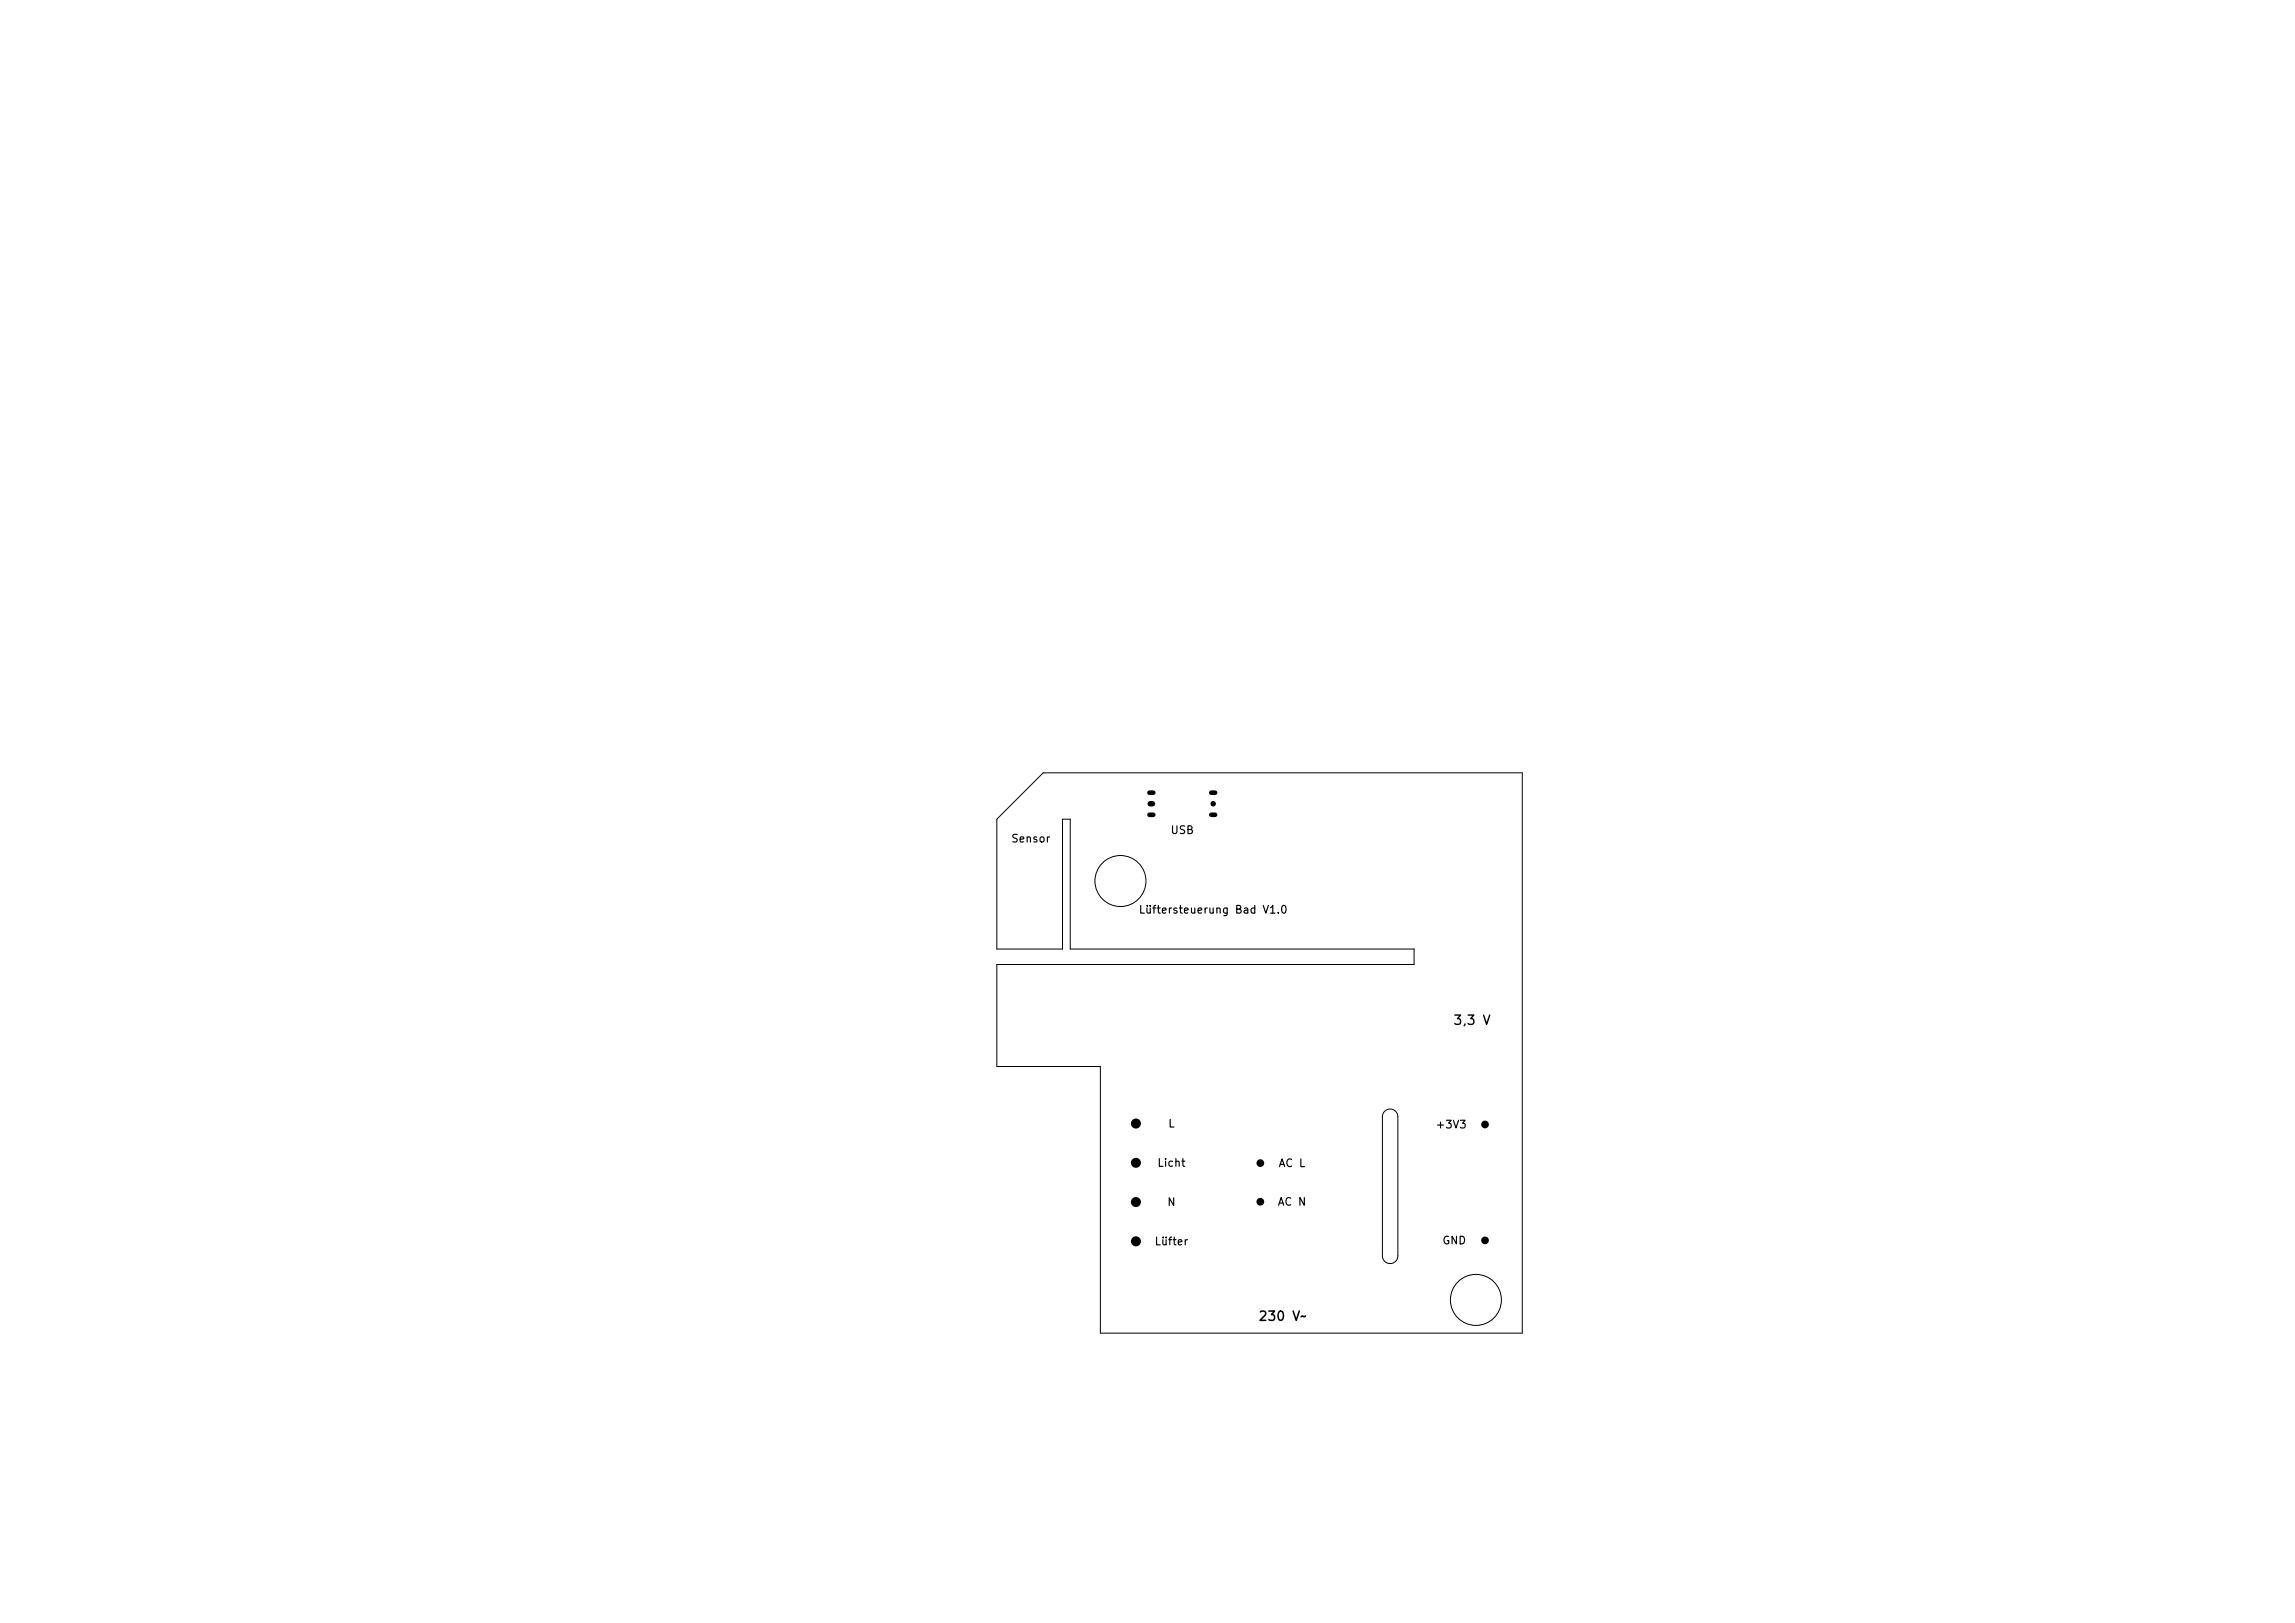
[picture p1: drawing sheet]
<svg xmlns="http://www.w3.org/2000/svg" width="297mm" height="210mm" viewBox="0 0 297 210" stroke-linecap="round" stroke-linejoin="round" font-family="sans-serif">
<defs><g id="words">
<g font-size="1.2">
<text x="188" y="132.9">3,3 V</text>
<text x="162.8" y="171.2">230 V~</text>
</g>
<g font-size="1">
<text x="130.8" y="109.3">Sensor</text>
<text x="151.4" y="108.2">USB</text>
<text x="147.3" y="118.5">Lüftersteuerung Bad V1.0</text>
<text x="151.1" y="146.1">L</text>
<text x="185.7" y="146.3">+3V3</text>
<text x="149.7" y="151.2">Licht</text>
<text x="165.4" y="151.3">AC L</text>
<text x="149.3" y="161.4">Lüfter</text>
<text x="151" y="156.3">N</text>
<text x="165.3" y="156.3">AC N</text>
<text x="186.6" y="161.3">GND</text>
</g>
</g></defs>
<g fill="none" stroke="#000" stroke-width=".13">
<path d="M135 100h62v72.5h-54.6v-34.5h-13.4v-13.2h54v-2h-44.5v-16.8h-1v16.8h-8.5v-16.8zM179.2 143.8a1 1 0 0 1 1.1-.2 1 1 0 0 1 .6 .9v18a1 1 0 0 1-1 1 1 1 0 0 1-1-1v-18l.1-.4z"/>
<circle cx="145" cy="114" r="3.3"/>
<circle cx="191" cy="168.2" r="3.3"/>
</g>
<g fill="#000">
<circle cx="157" cy="104" r=".35"/>
<circle cx="147" cy="150.5" r=".65"/>
<circle cx="147" cy="145.4" r=".65"/>
<circle cx="147" cy="155.5" r=".65"/>
<circle cx="163.1" cy="155.5" r=".5"/>
<circle cx="163.1" cy="150.5" r=".5"/>
<circle cx="192.2" cy="145.5" r=".5"/>
<circle cx="147" cy="160.6" r=".65"/>
<circle cx="192.2" cy="160.5" r=".5"/>
</g>
<path d="M148.9 104h.3" fill="none" stroke="#000" stroke-width=".71"/>
<path d="M148.8 102.6h.5M148.8 105.4h.5M156.8 102.6h.5M156.8 105.4h.5" fill="none" stroke="#000" stroke-width=".6"/>
<use href="#words"/>
</svg>
